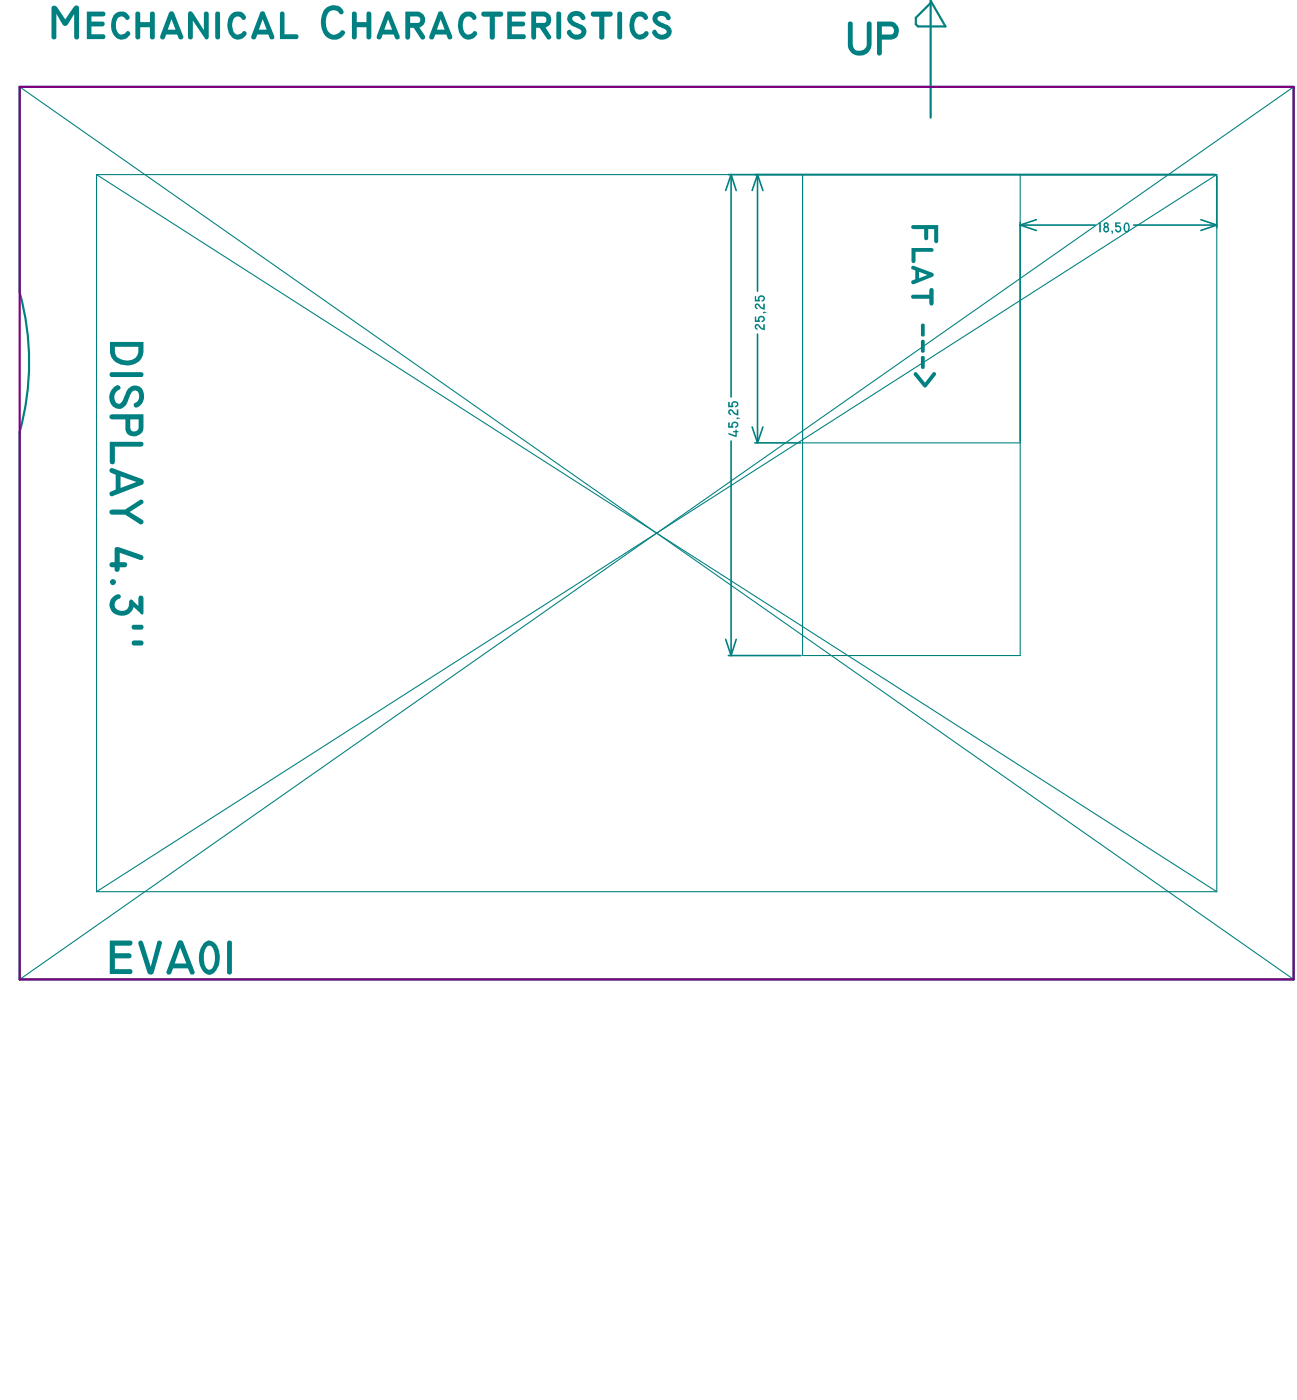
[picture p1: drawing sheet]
<svg xmlns="http://www.w3.org/2000/svg" width="203mm" height="219mm" viewBox="0 0 203 219" stroke-linecap="round" stroke-linejoin="round" font-family="sans-serif">
<g fill="none" stroke="#008080" stroke-width=".25">
<path d="M114.1 27.4h76.3M114.5 27.4l.8 2.5M114.5 27.4v34.8M114.5 27.4l-.8 2.5M118.7 27.4l.8 2.5M118.7 27.4l-.9 2.5M118.7 27.4v18.2M159.8 34.9v34.3M159.8 35.3l2.6 .8M159.8 35.3h11.8M162.4 34.4l-2.6 .9M177.6 35.3h13"/>
<path d="M188.1 34.4l2.5 .9M190.6 27.6v8.1M190.6 35.3l-2.5 .8M118.7 52.4v17M114.5 69.1v33.6M117.8 66.9l.9 2.5M118.3 69.4h7.2M119.5 66.9l-.8 2.5M113.7 100.2l.8 2.5M114.1 102.7h11.4M115.3 100.2l-.8 2.5"/>
</g>
<path d="M145.8 .5l-2.3 2.3v1l.3 .3h4.3l-2.3-4v18.3M3.1 45.8v-32.2h199.6v139.9h-199.6v-85.7" fill="none" stroke="#008080" stroke-width=".34"/>
<path d="M3.1 13.6l199.6 139.9M202.7 13.6l-199.6 139.9M15.1 27.4v112.4M15.1 27.4h175.5M15.1 27.4l175.5 112.4M125.7 27.4v75.3h34.1v-75.3M190.6 27.4v112.4M190.6 27.4l-175.5 112.4M125.7 69.4h34.1M15.1 139.8h175.5" fill="none" stroke="#008080" stroke-width=".17"/>
<g fill="#008080">
<path d="M114.1 67.9l1.1 .3v-.4h-.3v-.2h.3v-.2l.2-.1v.3h.3l-.1 .2h-.2v.7l-1.2-.4z"/>
<path d="M114.1 66.2h.2v.6h.3v-.2a.53 .53 0 0 1 .4-.6 .53 .53 0 0 1 .6 .4 .53 .53 0 0 1-.3 .6h-.2a.4 .4 0 0 0 .2-.6v-.1a.36 .36 0 0 0-.5 .2 .36 .36 0 0 0 .1 .5h-.8z"/>
<path d="M115.4 65.5l.3-.1 .2 .2-.5 .1z"/>
<path d="M114.3 64.2a.74 .74 0 0 1 .8 .4l.3 .2v-.6h.2l.1 .9-.6-.1-.3-.2a.36 .36 0 0 0-.5-.3l.1 .3a.15 .15 0 0 1 .1 .1 .15 .15 0 0 1-.1 .2 .15 .15 0 0 1-.2-.2 .48 .48 0 0 1 .1-.7z"/>
<path d="M114.1 63h.2v.6h.3v-.2a.54 .54 0 0 1 .5-.6 .54 .54 0 0 1 .5 .5 .54 .54 0 0 1-.3 .6 .18 .18 0 0 1-.1-.3 .18 .18 0 0 1 .2-.1 .3 .3 0 0 0-.3-.4 .3 .3 0 0 0-.3 .4l.1 .3h-.8z"/>
<path d="M118.4 50.8h.1a.67 .67 0 0 1 .7 .5l.4 .2v-.6l.2-.1v1l-.4-.1-.4-.3a.42 .42 0 0 0-.5-.3 .32 .32 0 0 0 .2 .5 .4 .4 0 0 1-.5-.2 .4 .4 0 0 1 .2-.5z"/>
<path d="M118.3 49.6l.2 .1v.5h.3l-.1-.3 .1-.2 .6-.2a.51 .51 0 0 1 .4 .5 .51 .51 0 0 1-.4 .5 .27 .27 0 0 1 .2-.4 .33 .33 0 0 0-.4-.3 .33 .33 0 0 0-.1 .5l-.1 .2h-.7z"/>
<path d="M119.6 48.9h.3l.2 .1h-.2a.16 .16 0 0 1-.3 .1 .16 .16 0 0 1 0-.2z"/>
<path d="M118.4 47.6h.1a.71 .71 0 0 1 .7 .5l.4 .2v-.6l.2-.1v1l-.4-.1-.4-.3a.42 .42 0 0 0-.5-.4 .32 .32 0 0 0 .2 .5v.1a.41 .41 0 0 1-.5-.3 .41 .41 0 0 1 .2-.5z"/>
<path d="M118.3 46.4h.2v.6h.3l-.1-.3 .2-.3 .2-.1h.3a.49 .49 0 0 1 .5 .5 .49 .49 0 0 1-.5 .5l-.1-.2a.31 .31 0 0 0 .3-.4 .31 .31 0 0 0-.5-.1 .31 .31 0 0 0 0 .4l-.1 .2h-.7z"/>
<path d="M142.9 35.3h4.1v2.5a.32 .32 0 0 1-.3 .3 .32 .32 0 0 1-.3-.3v-1.9h-1v1.4a.32 .32 0 0 1-.3 .4 .32 .32 0 0 1-.3-.4v-1.4h-1.7a.32 .32 0 0 1-.3-.2 .32 .32 0 0 1 .1-.4z"/>
<path d="M142.8 38.9h3.1a.3 .3 0 0 1 .4 .3 .3 .3 0 0 1-.4 .3h-2.5v1.4a.32 .32 0 0 1-.3 .3 .32 .32 0 0 1-.3-.3z"/>
<path d="M142.8 46.3l.2-.1h2.6v-.7a.34 .34 0 0 1 .3-.4 .34 .34 0 0 1 .4 .4v2a.34 .34 0 0 1-.4 .4 .34 .34 0 0 1-.3-.4v-.7h-2.5a.34 .34 0 0 1-.3-.5z"/>
<path d="M144.3 50.8l.4-.1 .2 .2v1.6a.3 .3 0 0 1-.3 .2 .3 .3 0 0 1-.3-.2z"/>
<path d="M144.3 53.3h.4l.2 .1v1.6a.3 .3 0 0 1-.3 .3 .3 .3 0 0 1-.3-.3z"/>
<path d="M144.3 55.9l.4-.1 .2 .2v1.5a.3 .3 0 0 1-.3 .3 .3 .3 0 0 1-.3-.3z"/>
<path d="M143.3 58.4h.3l1.3 1.6 1.2-1.5a.31 .31 0 0 1 .4-.1 .31 .31 0 0 1 .1 .4l-1.4 1.8-.4 .1-1.7-1.9v-.3z"/>
<path d="M17.3 58.4l4.8-.1a.38 .38 0 0 1 .4 .4 .38 .38 0 0 1-.4 .4h-4.5a.4 .4 0 0 1-.4-.3 .4 .4 0 0 1 .1-.4z"/>
<path d="M17.9 60.7l.1-.1a.48 .48 0 0 1 .6-.2 .48 .48 0 0 1 .2 .6 1.32 1.32 0 0 0-.4 2.2 .8 .8 0 0 0 1-.7l.1-.4a1.83 1.83 0 0 1 1.9-1.7 1.74 1.74 0 0 1 1 2.5v.1a1.13 1.13 0 0 1-1.3 .8 .42 .42 0 0 1-.1-.5 .42 .42 0 0 1 .3-.2 1.12 1.12 0 0 0 0-1.9 .94 .94 0 0 0-1 .9l-.1 .3a1.85 1.85 0 0 1-1.6 1.7 1.84 1.84 0 0 1-1.4-1.3 1.84 1.84 0 0 1 .4-1.8z"/>
<path d="M17.2 69.2h4.9a.38 .38 0 0 1 .4 .4 .38 .38 0 0 1-.4 .4h-4.1v2.4a.4 .4 0 0 1-.4 .4 .4 .4 0 0 1-.4-.4z"/>
<path d="M17.3 79.9h2.3l2.3-1.5a.36 .36 0 0 1 .5 .1 .36 .36 0 0 1-.1 .5l-2 1.2 2 1.3a.39 .39 0 0 1 .1 .5 .39 .39 0 0 1-.6 .1l-2.2-1.4h-2.1a.41 .41 0 0 1-.3-.3 .41 .41 0 0 1 .1-.5z"/>
<path d="M18 85.8h.7l3.5 1.2a.4 .4 0 0 1 .3 .5 .4 .4 0 0 1-.5 .3l-3.2-1.2v1.5h.7a.4 .4 0 0 1 .4 .4 .4 .4 0 0 1-.4 .4h-.7v.4a.4 .4 0 0 1-.4 .3 .4 .4 0 0 1-.4-.3v-.4h-.5a.4 .4 0 0 1-.3-.4 .4 .4 0 0 1 .3-.4h.5z"/>
<path d="M17.8 93.4a.7 .7 0 0 1 1.1-.1 .47 .47 0 0 1-.5 .6 1.01 1.01 0 0 0-.3 1.3 1.01 1.01 0 0 0 1.3 .5 1.17 1.17 0 0 0 .8-1.4 .34 .34 0 0 1 .4-.3 .34 .34 0 0 1 .3 .2l.8 .8v-1.3a.4 .4 0 0 1 .4-.3 .4 .4 0 0 1 .4 .3v2.4a.28 .28 0 0 1-.3 .2 .28 .28 0 0 1-.3-.2l-.9-1a1.96 1.96 0 0 1-1.8 1.4 1.96 1.96 0 0 1-1.9-1.2 1.64 1.64 0 0 1 .5-1.9z"/>
<path d="M20.7 98l1.4-.1a.38 .38 0 0 1 .4 .4 .38 .38 0 0 1-.4 .4l-1.3-.1-.2-.3z"/>
<path d="M20.7 100.5l1.4-.1a.41 .41 0 0 1 .4 .4 .41 .41 0 0 1-.4 .4l-1.3-.1-.2-.3z"/>
<path d="M172.3 34.9h.2v1.5l-.2 .1-.1-.1z"/>
<path d="M174.2 36.1a.32 .32 0 0 1 .2 .3 .32 .32 0 0 1-.2 .3z"/>
<path d="M174.7 34.9h.8v.2h-.5v.3a.53 .53 0 0 1 .7 .6 .53 .53 0 0 1-.9 .3l-.1-.3 .2-.1a.32 .32 0 0 0 .4 .2 .32 .32 0 0 0 .2-.4 .32 .32 0 0 0-.5-.1l-.2 .1-.1-.1z"/>
<path d="M133 3.4l.3-.1 .3 .3v3.5a.96 .96 0 0 0 1.4 .8 .98 .98 0 0 0 .8-1v-3.1a.38 .38 0 0 1 .4-.5 .38 .38 0 0 1 .4 .5v3.1a1.87 1.87 0 0 1-1.8 1.8 1.87 1.87 0 0 1-2-1.6v-3.5z"/>
<path d="M17.2 147.4h3.2a.4 .4 0 0 1 .3 .4 .4 .4 0 0 1-.3 .4h-2.4v1.2h2.2a.4 .4 0 0 1 .4 .4 .4 .4 0 0 1-.4 .4h-2.2v1.7h2.4a.38 .38 0 0 1 .3 .4 .38 .38 0 0 1-.3 .4h-3.2z"/>
<path d="M21.8 147.5a.39 .39 0 0 1 .4-.1 .39 .39 0 0 1 .2 .4l1.2 3.7 1-3.8a.38 .38 0 0 1 .5-.3 .38 .38 0 0 1 .2 .5l-1.2 4.6a.55 .55 0 0 1-1 0l-1.4-4.6z"/>
<path d="M35.7 147.5l.3-.1 .3 .2v4.8a.38 .38 0 0 1-.3 .3 .38 .38 0 0 1-.4-.3v-4.6z"/>
<path d="M8.2 1l.4-.1 .4 .2 1.2 1.9 1.3-1.8a.45 .45 0 0 1 .5-.3 .45 .45 0 0 1 .4 .4v4.5a.38 .38 0 0 1-.4 .4 .38 .38 0 0 1-.4-.4v-3.6l-1 1.6a.5 .5 0 0 1-.8 0l-1-1.6v3.6a.38 .38 0 0 1-.4 .4 .38 .38 0 0 1-.3-.4v-4.6z"/>
<path d="M13.6 1.8h2.5a.38 .38 0 0 1 .4 .4 .38 .38 0 0 1-.4 .4h-1.8v.8h1.7a.38 .38 0 0 1 .4 .4 .38 .38 0 0 1-.4 .3h-1.7v1.3h1.8a.38 .38 0 0 1 .4 .4 .38 .38 0 0 1-.4 .3h-2.5z"/>
<path d="M18 2.2a1.4 1.4 0 0 1 2.3 .6 .41 .41 0 0 1-.4 .3 .41 .41 0 0 1-.4-.3 .85 .85 0 0 0-.9-.1 .85 .85 0 0 0-.4 .9 1.69 1.69 0 0 0 .6 1.8h.1a1.18 1.18 0 0 0 1-.5 .43 .43 0 0 1 .5 .3 .43 .43 0 0 1-.3 .5 1.51 1.51 0 0 1-1.5 .4 1.51 1.51 0 0 1-1.1-1.2 3 3 0 0 1 .5-2.7z"/>
<path d="M21.3 1.9a.4 .4 0 0 1 .4-.1 .4 .4 0 0 1 .3 .4v1.3h1.5v-1.3a.38 .38 0 0 1 .4-.4 .38 .38 0 0 1 .4 .4v3.6a.38 .38 0 0 1-.4 .4 .38 .38 0 0 1-.4-.4v-1.5h-1.5v1.5a.38 .38 0 0 1-.4 .4 .38 .38 0 0 1-.4-.4v-3.7z"/>
<path d="M29.6 1.9l.3-.1 .3 .2 1.7 2.7v-2.5a.38 .38 0 0 1 .4-.4 .38 .38 0 0 1 .4 .4v3.6a.33 .33 0 0 1-.2 .4 .33 .33 0 0 1-.4-.2l-1.9-2.8v2.6a.38 .38 0 0 1-.4 .4 .38 .38 0 0 1-.4-.4v-3.7z"/>
<path d="M33.8 1.9a.41 .41 0 0 1 .4-.1 .41 .41 0 0 1 .3 .4v3.6a.38 .38 0 0 1-.4 .4 .38 .38 0 0 1-.4-.4v-3.7z"/>
<path d="M36.2 2.2a1.38 1.38 0 0 1 2.3 .6 .39 .39 0 0 1-.3 .3 .39 .39 0 0 1-.4-.3 .83 .83 0 0 0-1-.1 .83 .83 0 0 0-.4 .9v.4a1.34 1.34 0 0 0 .7 1.4 1.49 1.49 0 0 0 1.1-.5 .44 .44 0 0 1 .4 .3 .44 .44 0 0 1-.2 .5 1.52 1.52 0 0 1-1.6 .4 1.52 1.52 0 0 1-1.1-1.3 2.88 2.88 0 0 1 .5-2.6z"/>
<path d="M44 1.9l.3-.1 .3 .2v3.4h1.8a.38 .38 0 0 1 .4 .4 .38 .38 0 0 1-.4 .3h-2.5v-4z"/>
<path d="M50.9 1.4a1.76 1.76 0 0 1 2.9 .5 .4 .4 0 0 1-.4 .3 .4 .4 0 0 1-.4-.3 1.15 1.15 0 0 0-1.2-.2 1.15 1.15 0 0 0-.7 1.1l-.1 .5a1.98 1.98 0 0 0 1.1 2.1 1.72 1.72 0 0 0 1.4-.6 .41 .41 0 0 1 .5 .2 .41 .41 0 0 1-.2 .5 1.99 1.99 0 0 1-2.1 .6 1.99 1.99 0 0 1-1.3-1.8 3.6 3.6 0 0 1 .5-2.9z"/>
<path d="M55.3 1.8h.3l.3 .2v1.5h1.5v-1.3a.38 .38 0 0 1 .4-.4 .38 .38 0 0 1 .4 .4v3.6a.38 .38 0 0 1-.4 .4 .38 .38 0 0 1-.4-.4v-1.5h-1.5v1.5a.38 .38 0 0 1-.4 .4 .38 .38 0 0 1-.4-.4v-3.7z"/>
<path d="M72.3 2.2a1.38 1.38 0 0 1 2.4 .6 .41 .41 0 0 1-.5 .3 .41 .41 0 0 1-.3-.3 .83 .83 0 0 0-1 0 .83 .83 0 0 0-.4 .8v.2a1.42 1.42 0 0 0 .8 1.6 1.31 1.31 0 0 0 1-.5 .44 .44 0 0 1 .5 .3 .44 .44 0 0 1-.3 .5 1.52 1.52 0 0 1-1.6 .4 1.52 1.52 0 0 1-1-1.3 2.88 2.88 0 0 1 .4-2.6z"/>
<path d="M75.5 1.9l.1-.1h2.8a.4 .4 0 0 1 .4 .4 .4 .4 0 0 1-.4 .4h-.9v3.2a.4 .4 0 0 1-.4 .4 .4 .4 0 0 1-.4-.4v-3.2h-1.1l-.2-.3z"/>
<path d="M79.5 1.8h2.5a.38 .38 0 0 1 .4 .4 .38 .38 0 0 1-.4 .4h-1.8v.8h1.7a.38 .38 0 0 1 .4 .4 .38 .38 0 0 1-.4 .3h-1.7v1.3h1.8a.38 .38 0 0 1 .4 .4 .38 .38 0 0 1-.4 .3h-2.5z"/>
<path d="M87.3 1.8h.4l.2 .3v3.7a.38 .38 0 0 1-.4 .4 .38 .38 0 0 1-.3-.4v-3.7z"/>
<path d="M89.4 2a1.47 1.47 0 0 1 2.3 .9 .44 .44 0 0 1-.5 .3 .44 .44 0 0 1-.3-.5 .73 .73 0 0 0-1.2 .2 1.38 1.38 0 0 0 1 .8 1.3 1.3 0 0 1 1.2 1.3 1.58 1.58 0 0 1-1.3 1.2 1.58 1.58 0 0 1-1.7-.7v-.2a.41 .41 0 0 1 .2-.6 .41 .41 0 0 1 .5 .4 .94 .94 0 0 0 1.5-.1 .8 .8 0 0 0-.8-.6l-.7-.4a1.18 1.18 0 0 1-.2-2z"/>
<path d="M92.6 1.9l.2-.1h2.8a.4 .4 0 0 1 .4 .4 .4 .4 0 0 1-.4 .4h-.9v3.2a.4 .4 0 0 1-.4 .4 .4 .4 0 0 1-.4-.4v-3.2h-1.1l-.2-.3z"/>
<path d="M96.8 1.9a.41 .41 0 0 1 .4-.1 .41 .41 0 0 1 .3 .4v3.6a.38 .38 0 0 1-.4 .4 .38 .38 0 0 1-.4-.4v-3.7z"/>
<path d="M99.2 2.2a1.35 1.35 0 0 1 2.3 .6 .41 .41 0 0 1-.4 .3 .41 .41 0 0 1-.4-.3 .83 .83 0 0 0-.9 0 .83 .83 0 0 0-.4 .8v.2a1.42 1.42 0 0 0 .7 1.6 1.31 1.31 0 0 0 1.1-.5 .44 .44 0 0 1 .4 .3 .44 .44 0 0 1-.2 .5 1.54 1.54 0 0 1-1.6 .4 1.54 1.54 0 0 1-1.1-1.2 3 3 0 0 1 .5-2.7z"/>
<path d="M102.7 2a1.46 1.46 0 0 1 2.4 1 .43 .43 0 0 1-.5 .2 .43 .43 0 0 1-.3-.5 .76 .76 0 0 0-1.3 .2 1.38 1.38 0 0 0 1.1 .8 1.2 1.2 0 0 1 1 .8 1.2 1.2 0 0 1-.3 1.3 1.64 1.64 0 0 1-2.6-.8 .4 .4 0 0 1 .4-.3 .4 .4 0 0 1 .4 .4 .94 .94 0 0 0 1.4-.1 .89 .89 0 0 0-.8-.7l-.6-.3a1.16 1.16 0 0 1-.3-2z"/>
<path d="M142.8 41.7h.3l3 1.1 .2 .3-.2 .3-2.9 1.1a.32 .32 0 0 1-.4-.1 .32 .32 0 0 1 .1-.5l.5-.1v-1.4l-.6-.2v-.1zM144 42.6v1l1.3-.5z"/>
<path d="M17.2 53.6h5.3v1.4a2.37 2.37 0 0 1-3.1 2.2 2.22 2.22 0 0 1-2.2-2.2zM18 54.4v.6a1.4 1.4 0 0 0 1.3 1.4 1.71 1.71 0 0 0 2.4-1.4v-.6z"/>
<path d="M17.3 65l.2-.1h5v2.1a1.45 1.45 0 0 1-1.2 1.4 1.45 1.45 0 0 1-1.6-.8l-.1-1.9h-2.1a.41 .41 0 0 1-.3-.2 .41 .41 0 0 1 .1-.5zM20.4 65.7v1.4a.66 .66 0 0 0 .7 .6 .66 .66 0 0 0 .6-.7v-1.3z"/>
<path d="M17.3 73.4l.3-.1 4.6 1.8a.5 .5 0 0 1 .3 .4 .5 .5 0 0 1-.2 .5l-4.6 1.7a.38 .38 0 0 1-.5-.1 .38 .38 0 0 1 .1-.5l.8-.4v-2.3l-.7-.3a.41 .41 0 0 1-.1-.7zM18.9 74.7v1.8l2.5-1z"/>
<path d="M173.1 34.9h.1a.42 .42 0 0 1 .5 .2 .42 .42 0 0 1-.1 .5 .49 .49 0 0 1 .1 .7 .49 .49 0 0 1-.8 0 .49 .49 0 0 1 .1-.7v-.1a.42 .42 0 0 1 .1-.6zM173.1 35.3a.2 .2 0 0 0 .4 0 .2 .2 0 0 0-.4 0zM173.1 36a.25 .25 0 0 0 .5 0 .25 .25 0 0 0-.5 0z"/>
<path d="M176.3 34.9h.1a.64 .64 0 0 1 .6 .9l-.1 .3a.4 .4 0 0 1-.4 .4 .4 .4 0 0 1-.4-.5l-.1-.5zM176.4 35.1l-.1 .6a.4 .4 0 0 0 .3 .5l.2-.5a.56 .56 0 0 0-.3-.6z"/>
<path d="M137.4 3.4h2a1.43 1.43 0 0 1 1.4 1.3 1.43 1.43 0 0 1-1.2 1.5h-1.4v2.1a.38 .38 0 0 1-.4 .4 .38 .38 0 0 1-.4-.4zM138.2 4.1v1.3h1.4a.64 .64 0 0 0 .5-.7 .64 .64 0 0 0-.7-.6z"/>
<path d="M27.9 147.5l.4-.1 .3 .1 1.9 4.7a.38 .38 0 0 1-.2 .5 .38 .38 0 0 1-.5-.1l-.4-.8h-2.3l-.3 .7a.39 .39 0 0 1-.5 .2 .39 .39 0 0 1-.2-.5zM28.2 148.5l-.8 2.5h1.8z"/>
<path d="M32.1 147.7a1.35 1.35 0 0 1 2 .9 3.6 3.6 0 0 1-.7 4 1.29 1.29 0 0 1-1.9-.9 3.6 3.6 0 0 1 .6-4zM32.4 148.3l-.3 .6-.2 .9a2.48 2.48 0 0 0 .7 2.1 .84 .84 0 0 0 .9-.8l.1-.5a3.4 3.4 0 0 0-.2-2 .58 .58 0 0 0-1-.3z"/>
<path d="M26.7 1.8h.3l.3 .2 1.4 3.7a.39 .39 0 0 1-.2 .5 .39 .39 0 0 1-.5-.2l-.2-.6h-1.8l-.2 .6a.4 .4 0 0 1-.5 .2 .4 .4 0 0 1-.2-.5l1.4-3.7zM26.9 3l-.6 1.7h1.2z"/>
<path d="M40.9 1.8h.4l.1 .1 1.6 3.8a.39 .39 0 0 1-.3 .4 .39 .39 0 0 1-.5-.1l-.2-.6h-1.7l-.2 .6a.4 .4 0 0 1-.5 .1 .4 .4 0 0 1-.2-.4zM41.2 3l-.6 1.7h1.2z"/>
<path d="M60.5 1.9l.4-.1 .2 .1 1.5 3.8a.39 .39 0 0 1-.2 .5 .39 .39 0 0 1-.5-.2l-.2-.6h-1.7l-.3 .6a.4 .4 0 0 1-.5 .1 .4 .4 0 0 1-.2-.4zM60.8 3l-.6 1.7h1.2z"/>
<path d="M63.5 1.8l2.3 .1a1.26 1.26 0 0 1 .8 1.2 1.26 1.26 0 0 1-.9 1.2l.8 1.3a.39 .39 0 0 1-.1 .5 .39 .39 0 0 1-.5-.1l-1.1-1.6h-.5v1.4a.38 .38 0 0 1-.4 .4 .38 .38 0 0 1-.4-.4zM64.3 2.6v1h1.2a.52 .52 0 0 0 .4-.6 .52 .52 0 0 0-.6-.4z"/>
<path d="M68.7 1.9l.5-.1 .1 .1 1.6 3.8a.39 .39 0 0 1-.3 .4 .39 .39 0 0 1-.5-.1l-.2-.6h-1.7l-.2 .6a.4 .4 0 0 1-.5 .2 .4 .4 0 0 1-.2-.5zM69 3l-.6 1.7h1.3z"/>
<path d="M83.2 1.8h1.9a1.28 1.28 0 0 1 1.2 1.1 1.28 1.28 0 0 1-.8 1.4l.8 1.3a.38 .38 0 0 1-.1 .5 .38 .38 0 0 1-.5-.1l-1.2-1.6h-.5v1.4a.38 .38 0 0 1-.4 .4 .38 .38 0 0 1-.4-.4zM84 2.6v1h1.3a.53 .53 0 0 0 .3-.6 .53 .53 0 0 0-.5-.4z"/>
<circle cx="17.7" cy="91.2" r=".46"/>
</g>
<path d="M3.1 45.8a41.1 41.1 0 0 1 0 22" fill="none" stroke="#008080" stroke-width=".34"/>
<path d="M3.1 13.6h199.6v139.9h-199.6z" fill="none" stroke="#800080" stroke-width=".34"/>
</svg>
